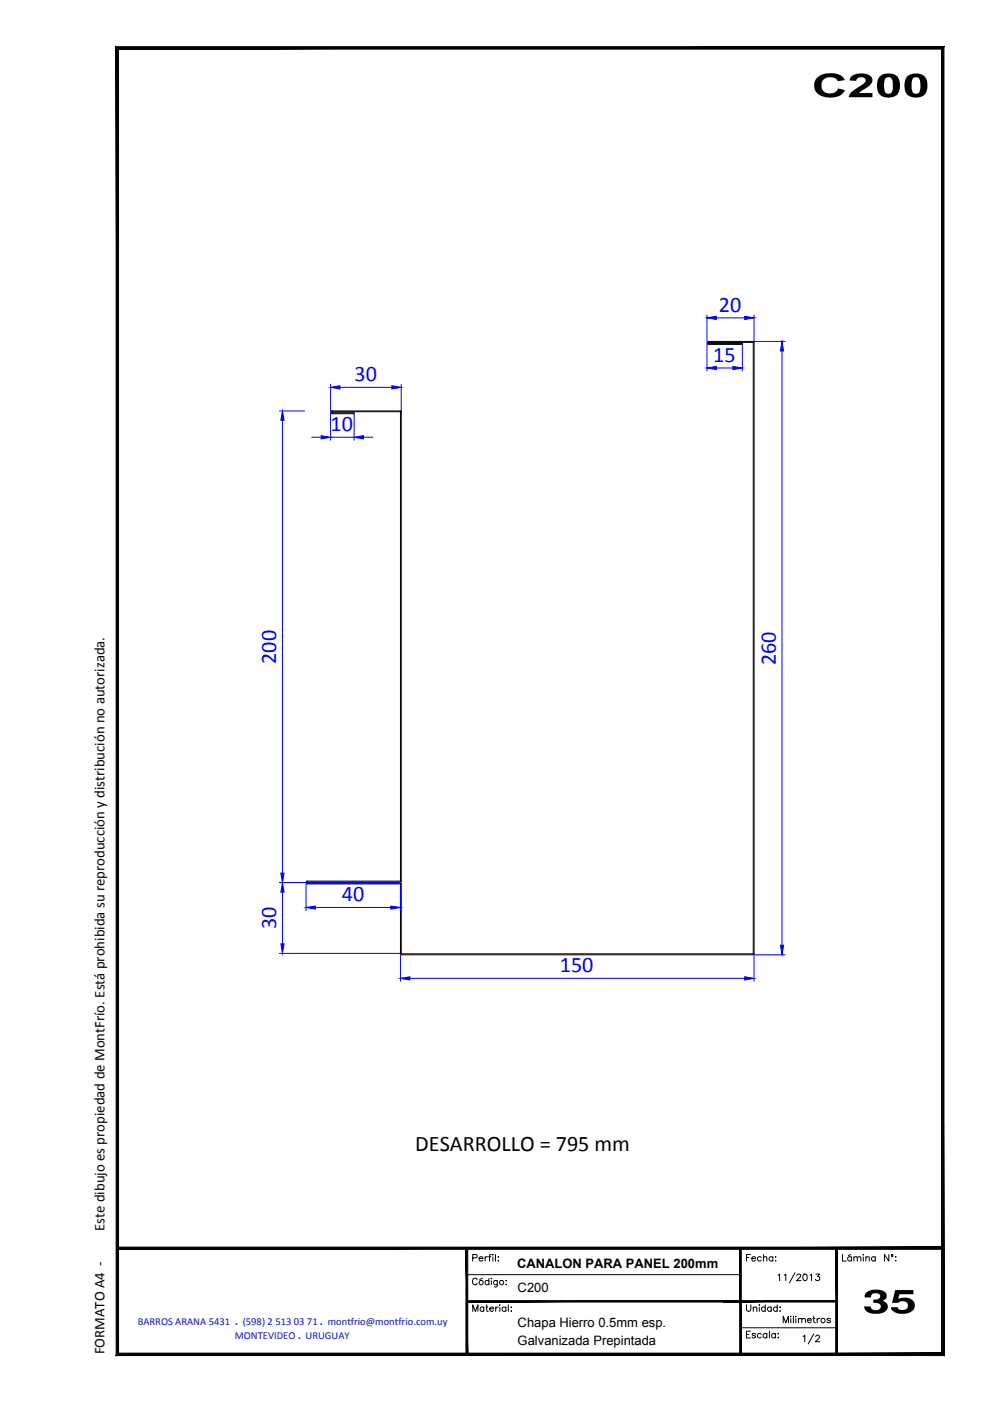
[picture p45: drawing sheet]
<svg xmlns="http://www.w3.org/2000/svg" width="210mm" height="297mm" viewBox="0 0 210 297" stroke-linecap="round" stroke-linejoin="round" font-family="sans-serif">
<defs><g id="words">
<g font-size="4.7" fill="#00f">
<text x="152.4" y="66.1">20</text>
<text x="151.2" y="76.7">15</text>
<text x="75.2" y="80.8">30</text>
<text x="70.1" y="91.4">10</text>
<text x="58.6" y="140.8" transform="rotate(-90 58.6 140.8)">200</text>
<text x="164.5" y="141.1" transform="rotate(-90 164.5 141.1)">260</text>
<text x="72.5" y="191.1">40</text>
<text x="58.6" y="197.1" transform="rotate(-90 58.6 197.1)">30</text>
<text x="118.7" y="206.1">150</text>
</g>
<text font-size="4.7" x="88" y="244.1">DESARROLLO = 795 mm</text>
<g font-size="3.1">
<text x="22.1" y="261" transform="rotate(-90 22.1 261)">Este dibujo es propiedad de MontFrío. Está prohibida su reproducción y distribución no autorizada.</text>
<text x="22.1" y="287.1" transform="rotate(-90 22.1 287.1)">FORMATO A4 -</text>
</g>
<g font-size="2.8">
<text x="109.6" y="268.9">CANALON PARA PANEL 200mm</text>
<text x="109.8" y="273.9">C200</text>
<text x="109.8" y="281.3">Chapa Hierro 0.5mm esp.</text>
<text x="109.8" y="285.1">Galvanizada Prepintada</text>
</g>
<g font-size="2.2" fill="#0012ba">
<text x="29.2" y="281">BARROS ARANA 5431 . (598) 2 513 03 71 . montfrio@montfrio.com.uy</text>
<text x="49.8" y="283.8">MONTEVIDEO . URUGUAY</text>
</g>
</g></defs>
<g fill="none" stroke="#000" stroke-width=".21">
<path d="M150.2 72.4h9.5l.2 .2M150.2 72.6h9.5v129.6h-74.6v-14.8M150.2 72.8h7.2v.2h-7.2M150.2 72.4a.32 .32 0 0 0-.3 .3 .32 .32 0 0 0 .3 .3M150.2 72.6v.2M159.9 72.6v129.6M70.4 87.1h14.5M70.4 87.1a.32 .32 0 0 0-.3 .3 .32 .32 0 0 0 .3 .3h4.7v-.2h-4.7v-.2h14.5v99.5h-19.7a.32 .32 0 0 0-.3 .3 .32 .32 0 0 0 .3 .3h19.7v14.8l.2 .2M84.9 87.1l.2 .2M85.1 87.3v99.5M85.1 186.8l-.2 .2-19.8 .1 19.8 .1 .2 .2M85.1 202.4h74.6"/>
<path d="M159.9 202.2l-.2 .2M99 270.3h58M100.2 278v-1.4l.6 1.4 .5-1.4v1.4M100.2 266.7l.9-.1v-.5l-.9-.1v1.4M101.2 271.4a.5 .5 0 0 0-.6-.4 .5 .5 0 0 0-.4 .5v.4a.5 .5 0 0 0 .4 .5 .5 .5 0 0 0 .6-.3M101.6 266.8h.8a.46 .46 0 0 0-.5-.3 .46 .46 0 0 0-.4 .4 .46 .46 0 0 0 .4 .5l.5-.2M102.3 271l-.6 .3M102.6 277.3a.43 .43 0 0 0-.7-.1 .43 .43 0 0 0 0 .7 .43 .43 0 0 0 .7-.1M102.6 277.1v.9M102.9 266.4v1M103 277.1h.4M103.2 276.6v1.4h.3"/>
<path d="M103.4 266.4l-.5 .2v.2M103.6 266.4h.4M103.7 271.7a.45 .45 0 0 0-.7-.1 .45 .45 0 0 0 0 .7 .45 .45 0 0 0 .7-.1M103.7 271v1.4M103.8 277.5h.8a.42 .42 0 0 0-.6-.3 .42 .42 0 0 0-.1 .6l.3 .2 .4-.2M104.1 266h-.3v1.4M104.2 271v.1zM104.2 271.5v.9M104.5 266v.1zM104.5 266.5v.9M105.1 266v1.4M105.1 277.1v.9"/>
<path d="M105.4 271.5v1.3l-.2 .1-.4-.1M105.4 271.7a.45 .45 0 0 0-.6-.1 .45 .45 0 0 0 0 .7 .45 .45 0 0 0 .6-.1M105.6 266.5h.1zM105.6 267.3h.1zM105.6 277.1a.43 .43 0 0 0-.5 .4M105.9 276.7h.1zM106 277.2v.8M107.3 277.3a.45 .45 0 0 0-.7-.1 .45 .45 0 0 0 0 .7 .45 .45 0 0 0 .7-.1M107.3 271.5h.1zM107.3 272.3h.1zM107.3 277.1v.9M107.8 276.6v1.4"/>
<path d="M108.3 277.2h.1zM108.3 278h.1zM158.3 276.6v1.2l.4 .2h.3l.2-.4v-1M158.3 266.6h.5M159.1 266h-.8v1.4M159.4 266.8h.8a.42 .42 0 0 0-.6-.3 .42 .42 0 0 0-.1 .7l.2 .2 .5-.2M159.7 277.4l.3-.3 .4 .1 .1 .8M159.7 277.1v.9M161 276.6v.2zM161 277.2v.8M161.4 266.6a.45 .45 0 0 0-.7 0 .45 .45 0 0 0 0 .6 .45 .45 0 0 0 .7 0M161.9 266.7l.3-.3 .3 .1 .1 .9"/>
<path d="M161.9 266v1.4M162.2 277.3a.45 .45 0 0 0-.6-.1 .45 .45 0 0 0 0 .7 .45 .45 0 0 0 .6-.1M162.2 276.6v1.4M163.5 277.3a.45 .45 0 0 0-.6-.1 .45 .45 0 0 0 0 .7 .45 .45 0 0 0 .6-.1M163.5 277.1v.9M163.9 266.6a.45 .45 0 0 0-.7 0 .45 .45 0 0 0 0 .6 .45 .45 0 0 0 .7 0M163.9 266.4v1M164.4 266.5h.1zM164.5 267.3v.1zM164.8 277.3a.45 .45 0 0 0-.7-.1 .45 .45 0 0 0 0 .7 .45 .45 0 0 0 .7-.1M164.8 276.6v1.4M165 270.4l.3-.3v1.4"/>
<path d="M165.3 277.2h.2zM165.3 278h.2zM166.3 270.4l.3-.3v1.4M167.7 279.1v.1zM167.7 279.6v.9M168.2 279.1v1.4M168.6 269.8l-1.2 2.2M168.7 279.1v.1zM168.7 279.6v.9M168.9 270.4l.2-.2 .4-.1 .2 .4-.8 1h.9M169.3 279.8l.3-.3 .4 .1v.9M169.3 279.5v1"/>
<path d="M170 279.8l.3-.3 .4 .1 .1 .9M170.4 270.2l.4-.1a.77 .77 0 0 1 .3 .8 .77 .77 0 0 1-.5 .6 .89 .89 0 0 1-.2-1.3zM171.2 279.9h.8a.45 .45 0 0 0-.7-.3 .45 .45 0 0 0 .1 .8l.3 .1 .3-.3M171.8 270.4l.3-.3v1.4M172.3 279.5h.5M172.5 279.1v1.1l.4 .3M173 270.1h.8l-.5 .5a.47 .47 0 0 1 .5 .5 .47 .47 0 0 1-.4 .5 .47 .47 0 0 1-.5-.4M173.3 279.5v1M173.8 279.5a.43 .43 0 0 0-.5 .4M176.1 279.7l-.3-.2-.4 .1v.2l.6 .2 .1 .2-.3 .3-.5-.3M178.6 266v1.4h.8M180.4 266l-.5 .2"/>
<path d="M180.5 266.6a.45 .45 0 0 0-.6 0 .45 .45 0 0 0 0 .6 .45 .45 0 0 0 .6 0M180.5 266.4v1M181 266.7l.4-.3 .3 .1 .1 .9M181 266.4v1M181.8 266.7l.3-.3 .3 .1 .1 .9M183 266v.1zM183 266.5v.9M183.6 266.7l.3-.3 .4 .1v.9M183.6 266.4v1M185.6 266.6a.45 .45 0 0 0-.7 0 .45 .45 0 0 0 0 .6 .45 .45 0 0 0 .7 0M185.6 266.4v1M188.5 266v1.4l-1-1.4v1.4"/>
<path d="M189 266.4h.3M189.9 266.5h.1zM189.9 267.3h.1zM157 281.5h20.4M158.3 282.9h.5M159.1 282.2h-.8v1.5h.8M160.2 282.9a.4 .4 0 0 0-.4-.2 .4 .4 0 0 0-.3 .2l.6 .4 .1 .2a.4 .4 0 0 1-.4 .2 .4 .4 0 0 1-.3-.2M161.4 282.9a.45 .45 0 0 0-.7 0 .45 .45 0 0 0 0 .6 .45 .45 0 0 0 .7 0M162.6 282.9a.45 .45 0 0 0-.7 0 .45 .45 0 0 0 0 .6 .45 .45 0 0 0 .7 0M162.6 282.7v1M163.1 282.2v1.5M164.4 282.9a.45 .45 0 0 0-.7 0 .45 .45 0 0 0 0 .6 .45 .45 0 0 0 .7 0"/>
<path d="M164.4 282.7v1M164.9 282.8h.1zM164.9 283.6h.1zM166.1 280.5v-1.4l.5 1.4 .6-1.4v1.4M170.3 283.4l.3-.3v1.4M172.5 282.8l-1.1 2.1M173 283.4l.2-.3h.3l.3 .4-.9 1h.9"/>
<circle cx="102" cy="271.9" r=".46"/>
<circle cx="106.3" cy="271.9" r=".45"/>
<circle cx="174.5" cy="280" r=".45"/>
<circle cx="189.2" cy="266.2" r=".18"/>
</g>
<g fill="none" stroke="#00f" stroke-width=".21">
<path d="M149.9 66.8v5.6M149.9 73v5.7M151.9 67.4h6M151.9 78h3.5M157.4 73.1v5.6M159.1 72.4h7.3M159.9 66.8v5.6M165.8 74.4v126M59.3 87.1h5.3M59.9 89.1v96M66.1 92.7h2M70.1 81.5v5.6"/>
<path d="M70.1 87.7v5.6M70.1 92.7h5M72.1 82.1h11M75.1 87.8v5.5M77.1 92.7h2M85.1 81.5v5.6M59.3 187.1h25.3M59.9 189.1v11M64.9 187.5v5.5M66.9 192.4h16M84.9 187.7v5.3M59.3 202.1h25.5"/>
<path d="M84.9 202.5v5.6M86.9 207.4h71M159.9 202.5v5.6M160 202.4h6.4"/>
</g>
<g fill="#00f" stroke="#00f" stroke-width=".21">
<path d="M59.5 185.1h.7l-.3 2z"/>
<path d="M59.9 87.1l.3 2h-.7z"/>
<path d="M59.9 187.1l.3 2h-.7z"/>
<path d="M59.5 200.1h.7l-.3 2z"/>
<path d="M64.9 192.4l2-.3v.6z"/>
<path d="M82.9 192.1l2 .3-2 .3z"/>
<path d="M68.1 92.4l2 .3-2 .3z"/>
<path d="M75.1 92.7l2-.3v.6z"/>
<path d="M70.1 82.1l2-.3v.7z"/>
<path d="M83.1 81.8l2 .3-2 .4z"/>
<path d="M84.9 207.4l2-.3v.7z"/>
<path d="M157.9 207.1l2 .3-2 .4z"/>
<path d="M149.9 67.4l2-.3v.6z"/>
<path d="M157.9 67.1l2 .3-2 .3z"/>
<path d="M149.9 78l2-.3v.7z"/>
<path d="M155.4 77.7l2 .3-2 .4z"/>
<path d="M165.8 72.4l.3 2h-.6z"/>
<path d="M165.5 200.4h.6l-.3 2z"/>
</g>
<g fill="#000">
<path d="M173.1 16.6l.7-.6 1.1-.4 1.9-.1 1.5 .5 .8 1-1.5 .2a1.86 1.86 0 0 0-2.5-.7 1.86 1.86 0 0 0-.7 2.6l.5 .5a1.86 1.86 0 0 0 2.8-.8l1.4 .3-.6 .9-.7 .4-1.6 .3-1.9-.3-1-.6-.6-.9-.1-1.2zM180.6 16.1l.5-.3 1.1-.2 1.6 .1 .7 .4a1.33 1.33 0 0 1-.4 2.2l-2 1.4h2.9v.9h-5.1l.2-.5 .5-.7 2.5-1.6a.79 .79 0 0 0 .3-1.1 .79 .79 0 0 0-1-.3 .79 .79 0 0 0-.8 .7h-1.5zM183.8 273.9l1.4-.5 1.3 .1 .9 .3a1.11 1.11 0 0 1 .6 1 1.11 1.11 0 0 1-.8 1l.7 .4a1.33 1.33 0 0 1 .2 1.4 1.33 1.33 0 0 1-1.3 .8l-.5 .2-1.7-.1-.5-.2-.8-.7-.1-.6h1.4a1.08 1.08 0 0 0 1.8 .6 .74 .74 0 0 0 .3-.9 .74 .74 0 0 0-.9-.4l-.6-.1v-.7a1.05 1.05 0 0 0 1.4-.8 1.17 1.17 0 0 0-1.9-.1l-.1 .5h-1.3v-.5zM189.8 273.5h3.9v.9h-3l-.3 1 1-.3 1.4 .2 .9 .7 .3 .5v.6l-.6 .8-1.2 .6h-1.7l-1-.4a1 1 0 0 1-.6-.9h1.4a1.28 1.28 0 0 0 2 .2 1.01 1.01 0 0 0 0-1.2 1.01 1.01 0 0 0-1.1-.3l-.8 .3h-1.3z"/>
<path d="M186.6 16.1l.8-.4 1.3-.1 1 .2 .6 .5 .4 .9 .1 1.3-.2 .9-.6 .8-.7 .4-1 .1-1-.2-.8-.5-.5-.8v-1.6l.2-.9zM187.7 16.6l-.3 1.1 .1 1.3a.9 .9 0 0 0 1.1 .9 .9 .9 0 0 0 .7-1.1v-1.6a.87 .87 0 0 0-.6-.8 .87 .87 0 0 0-1 .2z"/>
<path d="M192.4 16.1l.8-.4 1.3-.1 1 .2 .6 .5 .5 1v1.4l-.2 .8-.5 .7-.8 .4-1 .1-.9-.2-.9-.5-.4-.8-.1-1.3 .1-1zM193.6 16.6l-.3 .9 .1 1.6a.89 .89 0 0 0 1 .8 .89 .89 0 0 0 .7-1.1v-1.6a.88 .88 0 0 0-1.5-.6z"/>
</g>
<g fill="#000" stroke="#000" stroke-width=".21">
<path d="M24.6 9.9l.5 .5 175-.5zM25.1 10.4l175-.5-.5 .5zM200.1 9.9l-.5 .5 .5 277zM199.6 10.4l.5 277-.5-.5zM24.6 287.4h175.5l-.5-.5zM24.6 287.4l.5-.5h174.5zM24.6 9.9v277.5l.5-.5zM24.6 9.9l.5 .5v276.5z"/>
<path d="M98.8 264.7l.4 22.4v-22.4zM98.8 264.7l.4 22.4h-.4z"/>
<path d="M99 276.1h58v-.3zM99 275.8h58l-58 .3z"/>
<path d="M156.8 264.7l.4 22.4v-22.4zM156.8 264.7l.4 22.4h-.4z"/>
<path d="M153.4 276.1h24v-.3zM153.4 275.8h24l-24 .3z"/>
<path d="M177.2 264.7l.4 22.4v-22.4zM177.2 264.7l.4 22.4h-.4z"/>
<path d="M24.9 264.9h175v-.5zM24.9 264.4h175l-175 .5z"/>
</g>
<use href="#words"/>
</svg>
